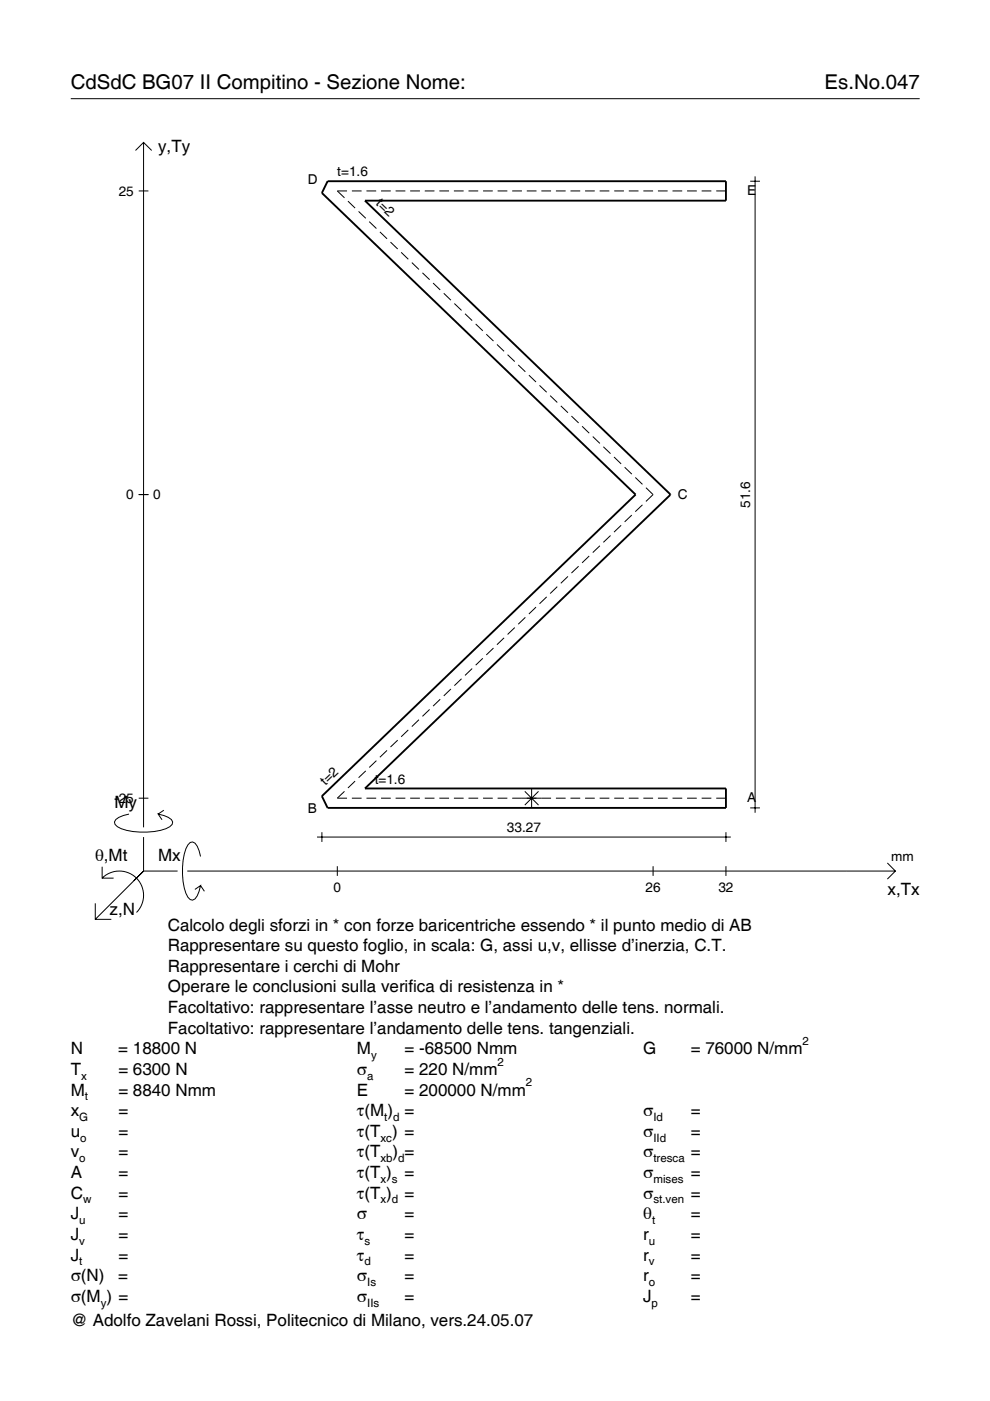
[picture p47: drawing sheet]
<svg xmlns="http://www.w3.org/2000/svg" width="210mm" height="297mm" viewBox="0 0 210 297" stroke-linecap="round" stroke-linejoin="round" font-family="sans-serif">
<defs><g id="words">
<g font-size="4.3">
<text x="15" y="18.9">CdSdC BG07 II Compitino - Sezione Nome:</text>
<text x="174.8" y="18.9">Es.No.047</text>
</g>
<g font-size="3.6">
<text x="33.5" y="32.3">y,Ty</text>
<text x="24.3" y="171.3">My</text>
<text x="20.1" y="182.6">θ,Mt</text>
<text x="33.5" y="182.6">Mx</text>
<text x="188.2" y="189.8">x,Tx</text>
<text x="23.2" y="193.9">z,N</text>
<text x="35.6" y="197.3">Calcolo degli sforzi in * con forze baricentriche essendo * il punto medio di AB</text>
<text x="35.6" y="201.7">Rappresentare su questo foglio, in scala: G, assi u,v, ellisse d’inerzia, C.T.</text>
<text x="35.6" y="206">Rappresentare i cerchi di Mohr</text>
<text x="35.6" y="210.4">Operare le conclusioni sulla verifica di resistenza in *</text>
<text x="35.6" y="214.8">Facoltativo: rappresentare l’asse neutro e l’andamento delle tens. normali.</text>
<text x="35.6" y="219.2">Facoltativo: rappresentare l’andamento delle tens. tangenziali.</text>
<text x="15" y="223.5">N</text>
<text x="15" y="227.9">T</text>
<text x="25.1" y="223.5">= 18800 N</text>
<text x="25.1" y="227.9">= 6300 N</text>
<text x="75.7" y="227.9">σ</text>
<text x="75.7" y="223.5">M</text>
<text x="85.8" y="223.5">= -68500 Nmm</text>
<text x="85.8" y="227.9">= 220 N/mm</text>
<text x="136.4" y="223.5">G</text>
<text x="146.5" y="223.5">= 76000 N/mm</text>
<text x="15" y="232.3">M</text>
<text x="25.1" y="232.3">= 8840 Nmm</text>
<text x="75.7" y="232.3">E</text>
<text x="85.8" y="232.3">= 200000 N/mm</text>
<text x="15" y="236.7">x</text>
<text x="25.1" y="236.7">=</text>
<text x="75.7" y="236.7">τ(M ) =</text>
<text x="136.4" y="236.7">σ</text>
<text x="146.5" y="236.7">=</text>
<text x="15" y="241">u</text>
<text x="15" y="245.4">v</text>
<text x="25.1" y="241">=</text>
<text x="25.1" y="245.4">=</text>
<text x="75.7" y="241">τ(T ) =</text>
<text x="75.7" y="245.4">τ(T</text>
<text x="83.3" y="245.4">) =</text>
<text x="136.4" y="241">σ</text>
<text x="136.4" y="245.4">σ</text>
<text x="146.5" y="241">=</text>
<text x="146.5" y="245.4">=</text>
<text x="15" y="249.8">A</text>
<text x="25.1" y="249.8">=</text>
<text x="75.7" y="249.8">τ(T )</text>
<text x="85.8" y="249.8">=</text>
<text x="136.4" y="249.8">σ</text>
<text x="146.5" y="249.8">=</text>
<text x="15" y="254.2">C</text>
<text x="25.1" y="254.2">=</text>
<text x="75.7" y="254.2">τ(T )</text>
<text x="85.8" y="254.2">=</text>
<text x="136.4" y="254.2">σ</text>
<text x="146.5" y="254.2">=</text>
<text x="15" y="258.5">J</text>
<text x="15" y="262.9">J</text>
<text x="25.1" y="258.5">=</text>
<text x="25.1" y="262.9">=</text>
<text x="75.7" y="258.5">σ</text>
<text x="75.7" y="262.9">τ</text>
<text x="85.8" y="258.5">=</text>
<text x="85.8" y="262.9">=</text>
<text x="136.4" y="258.5">θ</text>
<text x="136.4" y="262.9">r</text>
<text x="146.5" y="258.5">=</text>
<text x="146.5" y="262.9">=</text>
<text x="15" y="267.3">J</text>
<text x="25.1" y="267.3">=</text>
<text x="75.7" y="267.3">τ</text>
<text x="85.8" y="267.3">=</text>
<text x="136.4" y="267.3">r</text>
<text x="146.5" y="267.3">=</text>
<text x="15" y="271.7">σ(N)</text>
<text x="25.1" y="271.7">=</text>
<text x="75.7" y="271.7">σ</text>
<text x="85.8" y="271.7">=</text>
<text x="136.4" y="271.7">r</text>
<text x="146.5" y="271.7">=</text>
<text x="15" y="276">σ(M ) =</text>
<text x="15" y="281.2">@ Adolfo Zavelani Rossi, Politecnico di Milano, vers.24.05.07</text>
<text x="75.7" y="276">σ</text>
<text x="85.8" y="276">=</text>
<text x="136.4" y="276">J</text>
<text x="146.5" y="276">=</text>
</g>
<g font-size="2.9">
<text x="25.2" y="41.5">25</text>
<text x="65.2" y="39.1">D</text>
<text x="71.5" y="37.4">t=1.6</text>
<text x="158.4" y="41.4">E</text>
<text x="79.6" y="43.2" transform="rotate(44 79.6 43.2)">t=2</text>
<text x="26.8" y="105.9">0</text>
<text x="32.5" y="105.9">0</text>
<text x="143.7" y="105.8">C</text>
<text x="159.1" y="107.7" transform="rotate(-90 159.1 107.7)">51.6</text>
<text x="69" y="166.6" transform="rotate(-44 69 166.6)">t=2</text>
<text x="79.4" y="166.1">t=1.6</text>
<text x="24.2" y="170.2">-25</text>
<text x="65.2" y="172.4">B</text>
<text x="158.4" y="170.1">A</text>
<text x="107.5" y="176.4">33.27</text>
<text x="189" y="182.6">mm</text>
<text x="70.7" y="189.1">0</text>
<text x="136.9" y="189.1">26</text>
<text x="152.3" y="189.1">32</text>
</g>
<g font-size="2.4">
<text x="170.2" y="221.5">2</text>
<text x="78.7" y="224.5">y</text>
<text x="105.5" y="225.9">2</text>
<text x="17.2" y="228.9">x</text>
<text x="18" y="233.3">t</text>
<text x="77.9" y="228.9">a</text>
<text x="111.5" y="230.3">2</text>
<text x="16.8" y="237.7">G</text>
<text x="81.5" y="237.7">t d</text>
<text x="138.5" y="237.7">Id</text>
<text x="17" y="242">o</text>
<text x="80.7" y="242">xc</text>
<text x="138.5" y="242">IId</text>
<text x="16.8" y="246.4">o</text>
<text x="80.7" y="246.4">xb d</text>
<text x="80.7" y="250.8">x s</text>
<text x="138.5" y="246.4">tresca</text>
<text x="138.5" y="250.8">mises</text>
<text x="17.6" y="255.2">w</text>
<text x="80.7" y="255.2">x d</text>
<text x="138.5" y="255.2">st.ven</text>
<text x="16.8" y="259.5">u</text>
<text x="16.8" y="263.9">v</text>
<text x="77.3" y="263.9">s</text>
<text x="137.6" y="263.9">u</text>
<text x="138.2" y="259.5">t</text>
<text x="16.8" y="268.3">t</text>
<text x="77.3" y="268.3">d</text>
<text x="137.6" y="268.3">v</text>
<text x="77.9" y="272.7">Is</text>
<text x="137.6" y="272.7">o</text>
<text x="21.4" y="277">y</text>
<text x="77.9" y="277">IIs</text>
<text x="138.2" y="277">p</text>
</g>
</g></defs>
<g fill="none" stroke="#000" stroke-width=".21">
<path d="M15 20.9h180M28.7 31.9l1.7-1.7 1.8 1.7M30.4 30.2v145.2M159.1 38.4h2M160.1 37.4v134.9M29.4 40.5h2.1M73.6 40.5h-2.1l1.5 1.4M73.8 42.7l1.5 1.4M74.6 40.5h2.1M76 44.8l1.5 1.5M77.7 40.5h2.1M78.3 47l1.5 1.5"/>
<path d="M80.5 49.2l1.6 1.4M80.8 40.5h2M82.8 51.3l1.5 1.5M83.9 40.5h2M85.1 53.5l1.5 1.5M87 40.5h2M87.3 55.7l1.5 1.4M89.6 57.8l1.5 1.5M90.1 40.5h2M93.1 40.5h2.1M96.2 40.5h2.1M99.3 40.5h2.1"/>
<path d="M102.4 40.5h2.1M105.5 40.5h2.1M108.6 40.5h2.1M111.7 40.5h2M114.8 40.5h2M117.9 40.5h2M121 40.5h2M124 40.5h2.1M127.1 40.5h2.1M130.2 40.5h2.1M133.3 40.5h2.1M136.4 40.5h2.1"/>
<path d="M139.5 40.5h2.1M142.6 40.5h2M145.7 40.5h2M148.8 40.5h2M151.9 40.5h2M91.8 60l1.5 1.5M94.1 62.2l1.5 1.4M96.3 64.4l1.6 1.4M98.6 66.5l1.5 1.5M100.9 68.7l1.5 1.4M103.1 70.9l1.5 1.4M105.4 73l1.5 1.5"/>
<path d="M107.6 75.2l1.5 1.5M109.9 77.4l1.5 1.4M112.1 79.5l1.5 1.5M114.4 81.7l1.5 1.5M116.6 83.9l1.6 1.4M118.9 86.1l1.5 1.4M121.2 88.2l1.5 1.5M123.4 90.4l1.5 1.4M125.7 92.6l1.5 1.4M127.9 94.7l1.5 1.5M130.2 96.9l1.5 1.5M132.4 99.1l1.6 1.4"/>
<path d="M29.4 104.9h2.1M124.9 117.9l-1.5 1.4M127.2 115.7l-1.5 1.5M129.4 113.5l-1.5 1.5M131.7 111.4l-1.5 1.4M134 109.2l-1.6 1.5M134.7 101.2l1.5 1.5M136.2 107l-1.5 1.5M137 103.4l1.5 1.5-1.5 1.4M102.4 139.6l-1.5 1.4M104.6 137.4l-1.5 1.5M106.9 135.2l-1.5 1.5"/>
<path d="M109.1 133.1l-1.5 1.4M111.4 130.9l-1.5 1.5M113.6 128.7l-1.5 1.5M115.9 126.6l-1.5 1.4M118.2 124.4l-1.6 1.4M120.4 122.2l-1.5 1.5M122.7 120.1l-1.5 1.4M82.1 159.1l-1.6 1.5M84.3 156.9l-1.5 1.5M86.6 154.8l-1.5 1.4M88.8 152.6l-1.5 1.5M91.1 150.4l-1.5 1.5"/>
<path d="M93.3 148.3l-1.5 1.4M95.6 146.1l-1.5 1.4M97.9 143.9l-1.6 1.5M100.1 141.7l-1.5 1.5M27.3 172.6a3.6 3.6 0 0 0-3 1.7l.1 .5a5.7 5.7 0 0 0 3.8 1.5 13.3 13.3 0 0 0 7.8-1l.5-.5 .1-.5a3.6 3.6 0 0 0-3.1-1.7l.8 1.2M29.4 169.2h2.1M30.4 177.5v7.2M34.7 171.8l-1.2 .8M67.2 177.5h87.7M68.2 176.4v2.1M73 167.8l-1.5 1.4h2.1M74.6 169.2h2.1"/>
<path d="M75.3 165.6l-1.5 1.5M77.5 163.4l-1.5 1.5M77.7 169.2h2.1M79.8 161.3l-1.5 1.4M80.8 169.2h2M83.9 169.2h2M87 169.2h2M90.1 169.2h2M93.1 169.2h2.1M96.2 169.2h2.1M99.3 169.2h2.1M102.4 169.2h2.1"/>
<path d="M105.5 169.2h2.1M108.6 169.2h8.2M111.3 167.8l2.9 2.9M112.7 167.2v4.1M114.2 167.8l-2.9 2.9M117.9 169.2h2M121 169.2h2M124 169.2h2.1M127.1 169.2h2.1M130.2 169.2h2.1M133.3 169.2h2.1M136.4 169.2h2.1"/>
<path d="M139.5 169.2h2.1M142.6 169.2h2M145.7 169.2h2M148.8 169.2h2M151.9 169.2h2M153.9 176.4v2.1M159.1 171.3h2M20.2 191.5v3.4h3.4M21.7 186.2a5.1 5.1 0 0 1 7.2 0 5.1 5.1 0 0 1 0 7.3M21.7 183.8v2.4h2.4M30.4 184.7l-10.2 10.2M30.4 184.7l-2 2"/>
<path d="M30.4 184.7h7.2M39.7 184.7h150.1M42.5 181.6a3.6 3.6 0 0 0-1.7-3.1l-.5 .1a5.7 5.7 0 0 0-1.5 3.8 13.3 13.3 0 0 0 1 7.8l.5 .5 .5 .2a3.6 3.6 0 0 0 1.7-3.1l-1.2 .8M42.5 187.8l.8 1.2M71.5 183.7v2M138.5 183.7v2M153.9 183.7v2M188.1 183l1.7 1.7-1.7 1.7"/>
</g>
<path d="M69.5 38.4h84.4v4.1h-76.5l64.7 62.3-64.7 62.4h76.5v4.1h-84.4l-1.3-2.5 66.6-63.9-66.6-64z" fill="none" stroke="#000" stroke-width=".4"/>
<use href="#words"/>
</svg>
